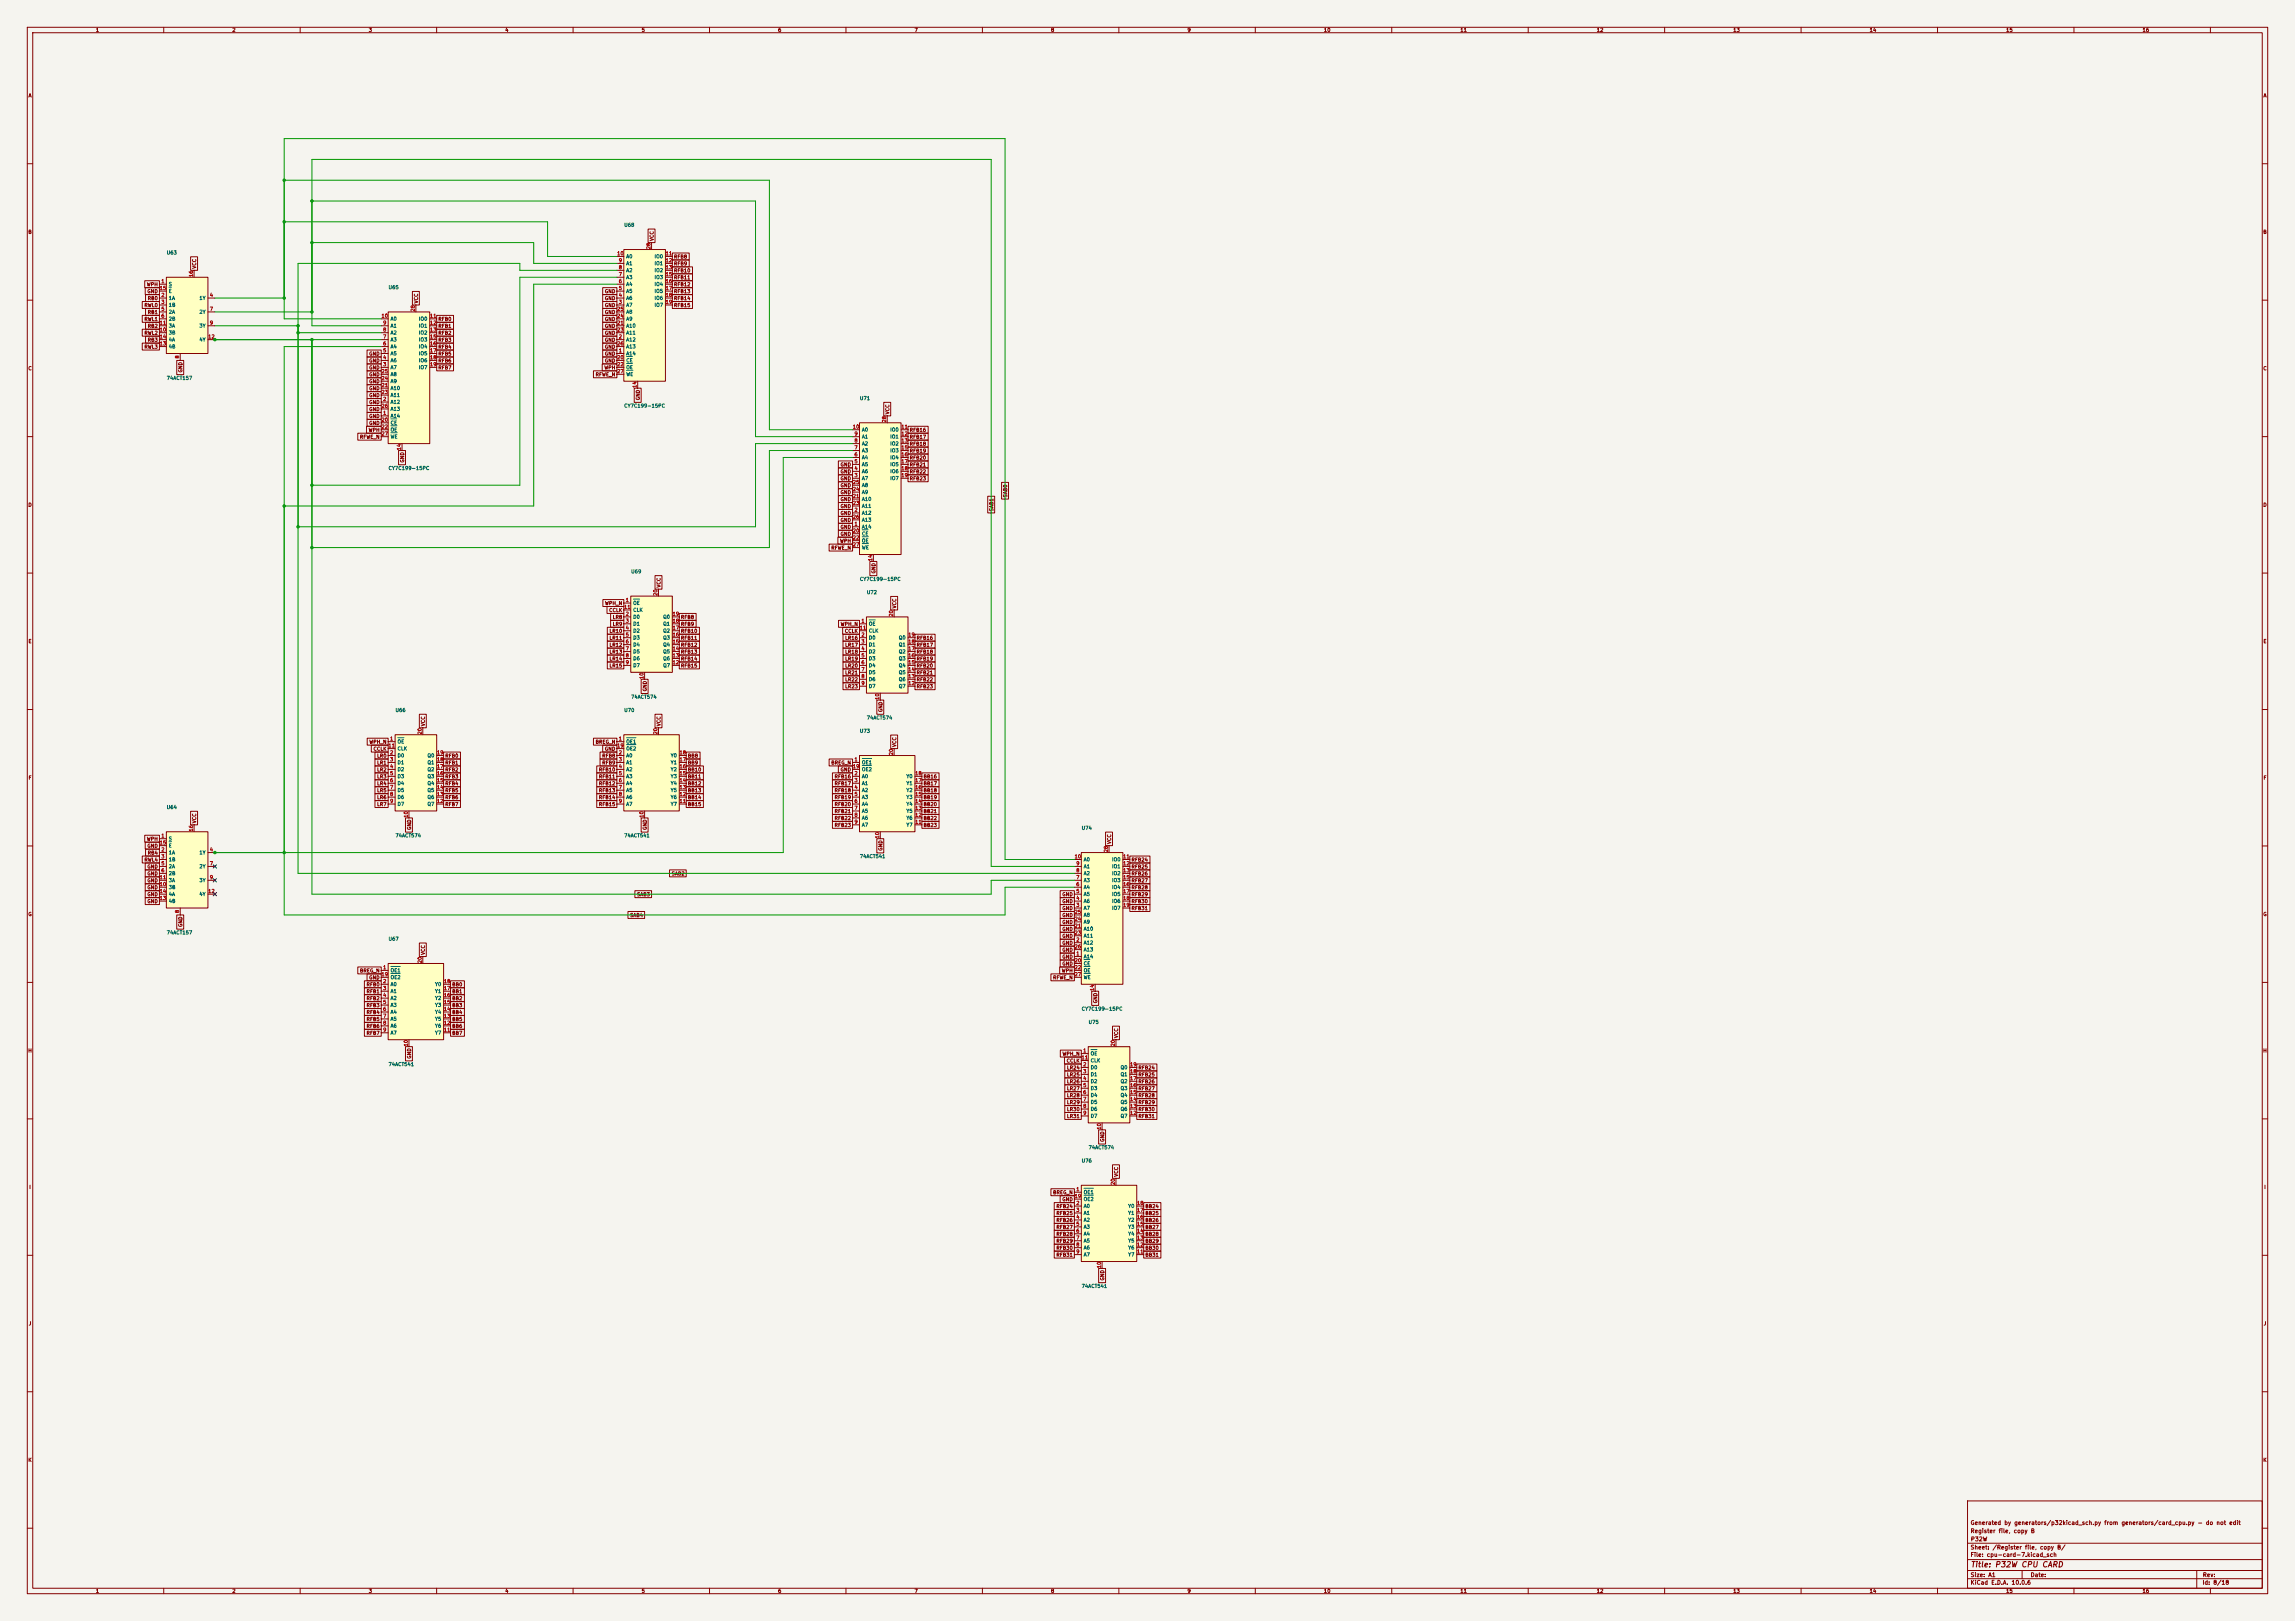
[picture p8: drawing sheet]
<svg xmlns="http://www.w3.org/2000/svg" width="841mm" height="594mm" viewBox="0 0 841 594" stroke-linecap="round" stroke-linejoin="round" font-family="sans-serif">
<defs><g id="words">
<text font-size="2" fill="#840000" x="722" y="574.8">Title: P32W CPU CARD</text>
<g font-size="1.5" fill="#840000">
<text x="721.9" y="562.1">Register file, copy B</text>
<text x="721.9" y="559.1">Generated by generators/p32kicad_sch.py from generators/card_cpu.py - do not edit</text>
<text x="721.9" y="568.1">Sheet: /Register file, copy B/</text>
<text x="722" y="565.1">P32W</text>
<text x="721.9" y="570.8">File: cpu-card-7.kicad_sch</text>
<text x="721.9" y="581">KiCad E.D.A. 10.0.6</text>
<text x="721.9" y="578.2">Size: A1</text>
<text x="743.9" y="578.2">Date:</text>
<text x="806.9" y="581">Id: 8/18</text>
<text x="807" y="578.2">Rev:</text>
</g>
<g font-size="1.3" fill="#840000">
<text x="35" y="12">1</text>
<text x="85" y="12">2</text>
<text x="135" y="12">3</text>
<text x="185" y="12">4</text>
<text x="235" y="12">5</text>
<text x="285" y="12">6</text>
<text x="335" y="12">7</text>
<text x="385" y="12">8</text>
<text x="435" y="12">9</text>
<text x="485" y="12">10</text>
<text x="535" y="12">11</text>
<text x="585" y="12">12</text>
<text x="635" y="12">13</text>
<text x="685" y="12">14</text>
<text x="735" y="12">15</text>
<text x="785" y="12">16</text>
<text x="10.3" y="36">A</text>
<text x="829.3" y="36">A</text>
<text x="10.2" y="86">B</text>
<text x="239.8" y="88.4" transform="rotate(-90 239.8 88.4)">VCC</text>
<text x="829.2" y="86">B</text>
<text x="246.8" y="95">RFB8</text>
<text x="72.2" y="98.6" transform="rotate(-90 72.2 98.6)">VCC</text>
<text x="246.8" y="97.6">RFB9</text>
<text x="246.8" y="100.1">RFB10</text>
<text x="53.7" y="105.2">WPH</text>
<text x="53.8" y="107.7">GND</text>
<text x="221.5" y="107.7">GND</text>
<text x="246.8" y="102.7">RFB11</text>
<text x="246.8" y="105.2">RFB12</text>
<text x="246.8" y="107.7">RFB13</text>
<text x="52.8" y="112.8">RWL0</text>
<text x="54" y="110.3">RB0</text>
<text x="153.5" y="111.3" transform="rotate(-90 153.5 111.3)">VCC</text>
<text x="221.5" y="110.3">GND</text>
<text x="221.5" y="112.8">GND</text>
<text x="246.8" y="110.3">RFB14</text>
<text x="246.8" y="112.8">RFB15</text>
<text x="52.8" y="117.9">RWL1</text>
<text x="54" y="115.4">RB1</text>
<text x="160.5" y="117.9">RFB0</text>
<text x="221.5" y="117.9">GND</text>
<text x="221.5" y="115.4">GND</text>
<text x="52.8" y="123">RWL2</text>
<text x="54" y="125.5">RB3</text>
<text x="54" y="120.4">RB2</text>
<text x="160.5" y="120.4">RFB1</text>
<text x="160.5" y="123">RFB2</text>
<text x="160.5" y="125.5">RFB3</text>
<text x="221.5" y="120.4">GND</text>
<text x="221.5" y="123">GND</text>
<text x="221.5" y="125.5">GND</text>
<text x="52.8" y="128.1">RWL3</text>
<text x="135.1" y="130.6">GND</text>
<text x="160.5" y="128.1">RFB4</text>
<text x="160.5" y="130.6">RFB5</text>
<text x="221.5" y="128.1">GND</text>
<text x="221.5" y="130.6">GND</text>
<text x="10.2" y="136">C</text>
<text x="67.1" y="136.7" transform="rotate(-90 67.1 136.7)">GND</text>
<text x="135.1" y="133.1">GND</text>
<text x="135.1" y="135.7">GND</text>
<text x="160.5" y="135.7">RFB7</text>
<text x="160.5" y="133.1">RFB6</text>
<text x="221.3" y="135.7">WPH</text>
<text x="221.5" y="133.1">GND</text>
<text x="829.2" y="136">C</text>
<text x="135.1" y="138.2">GND</text>
<text x="135.1" y="140.8">GND</text>
<text x="135.1" y="143.3">GND</text>
<text x="218.1" y="138.2">RFWE_N</text>
<text x="135.1" y="145.8">GND</text>
<text x="135.1" y="148.4">GND</text>
<text x="234.7" y="146.8" transform="rotate(-90 234.7 146.8)">GND</text>
<text x="135.1" y="153.5">GND</text>
<text x="135.1" y="156">GND</text>
<text x="135.1" y="150.9">GND</text>
<text x="326.2" y="151.9" transform="rotate(-90 326.2 151.9)">VCC</text>
<text x="131.7" y="161.1">RFWE_N</text>
<text x="134.9" y="158.5">WPH</text>
<text x="333.2" y="158.5">RFB16</text>
<text x="333.2" y="161.1">RFB17</text>
<text x="333.2" y="163.6">RFB18</text>
<text x="333.2" y="166.2">RFB19</text>
<text x="148.4" y="169.7" transform="rotate(-90 148.4 169.7)">GND</text>
<text x="307.8" y="171.2">GND</text>
<text x="307.8" y="173.8">GND</text>
<text x="333.2" y="168.7">RFB20</text>
<text x="333.2" y="171.2">RFB21</text>
<text x="333.2" y="173.8">RFB22</text>
<text x="307.8" y="176.3">GND</text>
<text x="307.8" y="178.9">GND</text>
<text x="333.2" y="176.3">RFB23</text>
<text x="10.2" y="186">D</text>
<text x="307.8" y="181.4">GND</text>
<text x="307.8" y="183.9">GND</text>
<text x="369.4" y="182.4" transform="rotate(-90 369.4 182.4)">SAB0</text>
<text x="829.2" y="186">D</text>
<text x="307.8" y="186.5">GND</text>
<text x="307.8" y="189">GND</text>
<text x="307.8" y="191.6">GND</text>
<text x="364.3" y="187.5" transform="rotate(-90 364.3 187.5)">SAB1</text>
<text x="307.8" y="194.1">GND</text>
<text x="307.8" y="196.6">GND</text>
<text x="304.5" y="201.7">RFWE_N</text>
<text x="307.7" y="199.2">WPH</text>
<text x="242.4" y="215.4" transform="rotate(-90 242.4 215.4)">VCC</text>
<text x="321.1" y="210.3" transform="rotate(-90 321.1 210.3)">GND</text>
<text x="221.5" y="222">WPH_N</text>
<text x="223.1" y="224.6">CCLK</text>
<text x="224.4" y="227.1">LR8</text>
<text x="249.4" y="227.1">RFB8</text>
<text x="328.7" y="223.1" transform="rotate(-90 328.7 223.1)">VCC</text>
<text x="223.2" y="232.2">LR10</text>
<text x="224.4" y="229.7">LR9</text>
<text x="249.4" y="229.7">RFB9</text>
<text x="249.4" y="232.2">RFB10</text>
<text x="307.9" y="229.7">WPH_N</text>
<text x="309.4" y="232.2">CCLK</text>
<text x="10.3" y="236">E</text>
<text x="223.2" y="234.7">LR11</text>
<text x="223.2" y="237.3">LR12</text>
<text x="223.2" y="239.8">LR13</text>
<text x="249.4" y="234.7">RFB11</text>
<text x="249.4" y="237.3">RFB12</text>
<text x="249.4" y="239.8">RFB13</text>
<text x="309.5" y="234.7">LR16</text>
<text x="309.5" y="237.3">LR17</text>
<text x="309.5" y="239.8">LR18</text>
<text x="335.7" y="234.7">RFB16</text>
<text x="335.7" y="237.3">RFB17</text>
<text x="335.7" y="239.8">RFB18</text>
<text x="829.3" y="236">E</text>
<text x="223.2" y="242.4">LR14</text>
<text x="223.2" y="244.9">LR15</text>
<text x="249.4" y="244.9">RFB15</text>
<text x="249.4" y="242.4">RFB14</text>
<text x="309.5" y="242.4">LR19</text>
<text x="309.5" y="244.9">LR20</text>
<text x="335.7" y="242.4">RFB19</text>
<text x="335.7" y="244.9">RFB20</text>
<text x="309.5" y="247.4">LR21</text>
<text x="309.5" y="250">LR22</text>
<text x="335.7" y="247.4">RFB21</text>
<text x="335.7" y="250">RFB22</text>
<text x="237.3" y="253.5" transform="rotate(-90 237.3 253.5)">GND</text>
<text x="309.5" y="252.5">LR23</text>
<text x="335.7" y="252.5">RFB23</text>
<text x="323.6" y="261.1" transform="rotate(-90 323.6 261.1)">GND</text>
<text x="156" y="266.2" transform="rotate(-90 156 266.2)">VCC</text>
<text x="242.4" y="266.2" transform="rotate(-90 242.4 266.2)">VCC</text>
<text x="135.2" y="272.8">WPH_N</text>
<text x="136.7" y="275.4">CCLK</text>
<text x="218.1" y="272.8">BREG_N</text>
<text x="221.5" y="275.4">GND</text>
<text x="328.7" y="273.9" transform="rotate(-90 328.7 273.9)">VCC</text>
<text x="138" y="280.5">LR1</text>
<text x="138" y="277.9">LR0</text>
<text x="163" y="277.9">RFB0</text>
<text x="163" y="280.5">RFB1</text>
<text x="220.5" y="277.9">RFB8</text>
<text x="220.5" y="280.5">RFB9</text>
<text x="251.9" y="277.9">BB8</text>
<text x="251.9" y="280.5">BB9</text>
<text x="304.5" y="280.5">BREG_N</text>
<text x="10.3" y="286">F</text>
<text x="138" y="283">LR2</text>
<text x="138" y="285.5">LR3</text>
<text x="163" y="283">RFB2</text>
<text x="163" y="285.5">RFB3</text>
<text x="219.3" y="283">RFB10</text>
<text x="219.3" y="285.5">RFB11</text>
<text x="251.9" y="283">BB10</text>
<text x="251.9" y="285.5">BB11</text>
<text x="305.7" y="285.5">RFB16</text>
<text x="307.8" y="283">GND</text>
<text x="338.3" y="285.5">BB16</text>
<text x="829.3" y="286">F</text>
<text x="138" y="288.1">LR4</text>
<text x="138" y="293.2">LR6</text>
<text x="138" y="290.6">LR5</text>
<text x="163" y="293.2">RFB6</text>
<text x="163" y="288.1">RFB4</text>
<text x="163" y="290.6">RFB5</text>
<text x="219.3" y="293.2">RFB14</text>
<text x="219.3" y="288.1">RFB12</text>
<text x="219.3" y="290.6">RFB13</text>
<text x="251.9" y="290.6">BB13</text>
<text x="251.9" y="293.2">BB14</text>
<text x="251.9" y="288.1">BB12</text>
<text x="305.7" y="288.1">RFB17</text>
<text x="305.7" y="290.6">RFB18</text>
<text x="305.7" y="293.2">RFB19</text>
<text x="338.3" y="288.1">BB17</text>
<text x="338.3" y="290.6">BB18</text>
<text x="338.3" y="293.2">BB19</text>
<text x="138" y="295.7">LR7</text>
<text x="163" y="295.7">RFB7</text>
<text x="219.3" y="295.7">RFB15</text>
<text x="251.9" y="295.7">BB15</text>
<text x="305.7" y="295.7">RFB20</text>
<text x="305.7" y="298.2">RFB21</text>
<text x="338.3" y="298.2">BB21</text>
<text x="338.3" y="295.7">BB20</text>
<text x="72.2" y="301.8" transform="rotate(-90 72.2 301.8)">VCC</text>
<text x="150.9" y="304.3" transform="rotate(-90 150.9 304.3)">GND</text>
<text x="237.3" y="304.3" transform="rotate(-90 237.3 304.3)">GND</text>
<text x="305.7" y="300.8">RFB22</text>
<text x="305.7" y="303.3">RFB23</text>
<text x="338.3" y="303.3">BB23</text>
<text x="338.3" y="300.8">BB22</text>
<text x="53.7" y="308.4">WPH</text>
<text x="53.8" y="310.9">GND</text>
<text x="323.6" y="311.9" transform="rotate(-90 323.6 311.9)">GND</text>
<text x="407.5" y="309.4" transform="rotate(-90 407.5 309.4)">VCC</text>
<text x="52.8" y="316">RWL4</text>
<text x="54" y="313.5">RB4</text>
<text x="414.5" y="316">RFB24</text>
<text x="53.8" y="318.6">GND</text>
<text x="53.8" y="321.1">GND</text>
<text x="53.8" y="323.6">GND</text>
<text x="246" y="321.1">SAB2</text>
<text x="414.5" y="323.6">RFB27</text>
<text x="414.5" y="321.1">RFB26</text>
<text x="414.5" y="318.6">RFB25</text>
<text x="53.8" y="328.7">GND</text>
<text x="53.8" y="326.2">GND</text>
<text x="233.3" y="328.7">SAB3</text>
<text x="389.1" y="328.7">GND</text>
<text x="414.5" y="326.2">RFB28</text>
<text x="414.5" y="328.7">RFB29</text>
<text x="10.2" y="336">G</text>
<text x="53.8" y="331.3">GND</text>
<text x="389.1" y="331.3">GND</text>
<text x="389.1" y="333.8">GND</text>
<text x="414.5" y="333.8">RFB31</text>
<text x="414.5" y="331.3">RFB30</text>
<text x="829.2" y="336">G</text>
<text x="67.1" y="339.9" transform="rotate(-90 67.1 339.9)">GND</text>
<text x="230.7" y="336.3">SAB4</text>
<text x="389.1" y="336.3">GND</text>
<text x="389.1" y="341.4">GND</text>
<text x="389.1" y="338.9">GND</text>
<text x="389.1" y="346.5">GND</text>
<text x="389.1" y="344">GND</text>
<text x="156" y="350.1" transform="rotate(-90 156 350.1)">VCC</text>
<text x="389.1" y="351.6">GND</text>
<text x="389.1" y="349">GND</text>
<text x="131.7" y="356.7">BREG_N</text>
<text x="135.1" y="359.2">GND</text>
<text x="385.7" y="359.2">RFWE_N</text>
<text x="388.9" y="356.7">WPH</text>
<text x="389.1" y="354.1">GND</text>
<text x="134.2" y="361.7">RFB0</text>
<text x="134.2" y="364.3">RFB1</text>
<text x="165.5" y="361.7">BB0</text>
<text x="165.5" y="364.3">BB1</text>
<text x="134.2" y="371.9">RFB4</text>
<text x="134.2" y="366.8">RFB2</text>
<text x="134.2" y="369.4">RFB3</text>
<text x="165.5" y="366.8">BB2</text>
<text x="165.5" y="369.4">BB3</text>
<text x="165.5" y="371.9">BB4</text>
<text x="402.4" y="367.8" transform="rotate(-90 402.4 367.8)">GND</text>
<text x="134.2" y="374.4">RFB5</text>
<text x="134.2" y="377">RFB6</text>
<text x="165.5" y="374.4">BB5</text>
<text x="165.5" y="377">BB6</text>
<text x="134.2" y="379.5">RFB7</text>
<text x="165.5" y="379.5">BB7</text>
<text x="410" y="380.5" transform="rotate(-90 410 380.5)">VCC</text>
<text x="10.2" y="386">H</text>
<text x="150.9" y="388.1" transform="rotate(-90 150.9 388.1)">GND</text>
<text x="389.2" y="387.1">WPH_N</text>
<text x="390.7" y="389.7">CCLK</text>
<text x="829.2" y="386">H</text>
<text x="390.8" y="394.8">LR25</text>
<text x="390.8" y="392.2">LR24</text>
<text x="417" y="392.2">RFB24</text>
<text x="417" y="394.8">RFB25</text>
<text x="390.8" y="397.3">LR26</text>
<text x="390.8" y="399.8">LR27</text>
<text x="417" y="399.8">RFB27</text>
<text x="417" y="397.3">RFB26</text>
<text x="390.8" y="407.5">LR30</text>
<text x="390.8" y="404.9">LR29</text>
<text x="390.8" y="402.4">LR28</text>
<text x="417" y="404.9">RFB29</text>
<text x="417" y="402.4">RFB28</text>
<text x="417" y="407.5">RFB30</text>
<text x="390.8" y="410">LR31</text>
<text x="417" y="410">RFB31</text>
<text x="404.9" y="418.6" transform="rotate(-90 404.9 418.6)">GND</text>
<text x="410" y="431.3" transform="rotate(-90 410 431.3)">VCC</text>
<text x="10.6" y="436">I</text>
<text x="385.7" y="437.9">BREG_N</text>
<text x="829.6" y="436">I</text>
<text x="386.9" y="443">RFB24</text>
<text x="389.1" y="440.5">GND</text>
<text x="419.5" y="443">BB24</text>
<text x="386.9" y="448.1">RFB26</text>
<text x="386.9" y="445.6">RFB25</text>
<text x="419.5" y="448.1">BB26</text>
<text x="419.5" y="445.6">BB25</text>
<text x="386.9" y="450.6">RFB27</text>
<text x="386.9" y="455.7">RFB29</text>
<text x="386.9" y="453.2">RFB28</text>
<text x="419.5" y="453.2">BB28</text>
<text x="419.5" y="450.6">BB27</text>
<text x="419.5" y="455.7">BB29</text>
<text x="386.9" y="460.8">RFB31</text>
<text x="386.9" y="458.3">RFB30</text>
<text x="419.5" y="460.8">BB31</text>
<text x="419.5" y="458.3">BB30</text>
<text x="404.9" y="469.4" transform="rotate(-90 404.9 469.4)">GND</text>
<text x="10.4" y="486">J</text>
<text x="829.4" y="486">J</text>
<text x="10.2" y="536">K</text>
<text x="829.2" y="536">K</text>
<text x="35" y="584">1</text>
<text x="85" y="584">2</text>
<text x="135" y="584">3</text>
<text x="185" y="584">4</text>
<text x="235" y="584">5</text>
<text x="285" y="584">6</text>
<text x="335" y="584">7</text>
<text x="385" y="584">8</text>
<text x="435" y="584">9</text>
<text x="485" y="584">10</text>
<text x="535" y="584">11</text>
<text x="585" y="584">12</text>
<text x="635" y="584">13</text>
<text x="685" y="584">14</text>
<text x="735" y="584">15</text>
<text x="785" y="584">16</text>
</g>
<g font-size="1.3" fill="#006464">
<text x="228.6" y="83.4">U68</text>
<text x="60.9" y="93.6">U63</text>
<text x="229.3" y="94.9">A0</text>
<text x="239.7" y="94.9">IO0</text>
<text x="229.3" y="100">A2</text>
<text x="229.3" y="97.5">A1</text>
<text x="239.7" y="97.5">IO1</text>
<text x="239.7" y="100">IO2</text>
<text x="61.7" y="105.1">S</text>
<text x="61.7" y="107.6">E</text>
<text x="142.2" y="106.3">U65</text>
<text x="229.3" y="107.6">A5</text>
<text x="229.3" y="105.1">A4</text>
<text x="229.3" y="102.6">A3</text>
<text x="239.7" y="102.6">IO3</text>
<text x="239.7" y="105.1">IO4</text>
<text x="239.7" y="107.6">IO5</text>
<text x="61.7" y="110.2">1A</text>
<text x="61.7" y="112.7">1B</text>
<text x="72.9" y="110.2">1Y</text>
<text x="229.3" y="112.7">A7</text>
<text x="229.3" y="110.2">A6</text>
<text x="239.7" y="110.2">IO6</text>
<text x="239.7" y="112.7">IO7</text>
<text x="61.7" y="115.3">2A</text>
<text x="61.7" y="117.8">2B</text>
<text x="72.9" y="115.3">2Y</text>
<text x="143" y="117.8">A0</text>
<text x="153.3" y="117.8">IO0</text>
<text x="229.3" y="117.8">A9</text>
<text x="229.3" y="115.3">A8</text>
<text x="61.7" y="122.9">3B</text>
<text x="61.7" y="120.3">3A</text>
<text x="61.7" y="125.4">4A</text>
<text x="72.9" y="120.3">3Y</text>
<text x="72.9" y="125.4">4Y</text>
<text x="143" y="125.4">A3</text>
<text x="143" y="122.9">A2</text>
<text x="143" y="120.3">A1</text>
<text x="153.3" y="120.3">IO1</text>
<text x="153.3" y="122.9">IO2</text>
<text x="153.3" y="125.4">IO3</text>
<text x="229.3" y="125.4">A12</text>
<text x="229.3" y="120.3">A10</text>
<text x="229.3" y="122.9">A11</text>
<text x="61.7" y="128">4B</text>
<text x="143" y="130.5">A5</text>
<text x="143" y="128">A4</text>
<text x="153.3" y="128">IO4</text>
<text x="153.3" y="130.5">IO5</text>
<text x="229.3" y="130.5">A14</text>
<text x="229.3" y="128">A13</text>
<text x="143" y="135.6">A7</text>
<text x="143" y="133">A6</text>
<text x="153.3" y="133">IO6</text>
<text x="153.3" y="135.6">IO7</text>
<text x="229.3" y="133">CE</text>
<text x="229.3" y="135.6">OE</text>
<text x="60.9" y="139.5">74ACT157</text>
<text x="143" y="143.2">A10</text>
<text x="143" y="140.7">A9</text>
<text x="143" y="138.1">A8</text>
<text x="229.3" y="138.1">WE</text>
<text x="143" y="148.3">A12</text>
<text x="143" y="145.7">A11</text>
<text x="228.6" y="149.7">CY7C199-15PC</text>
<text x="314.9" y="146.9">U71</text>
<text x="143" y="153.4">A14</text>
<text x="143" y="155.9">CE</text>
<text x="143" y="150.8">A13</text>
<text x="143" y="158.4">OE</text>
<text x="143" y="161">WE</text>
<text x="315.7" y="161">A1</text>
<text x="315.7" y="158.4">A0</text>
<text x="326.1" y="158.4">IO0</text>
<text x="326.1" y="161">IO1</text>
<text x="315.7" y="166.1">A3</text>
<text x="315.7" y="163.5">A2</text>
<text x="326.1" y="163.5">IO2</text>
<text x="326.1" y="166.1">IO3</text>
<text x="142.2" y="172.5">CY7C199-15PC</text>
<text x="315.7" y="173.7">A6</text>
<text x="315.7" y="171.1">A5</text>
<text x="315.7" y="168.6">A4</text>
<text x="326.1" y="168.6">IO4</text>
<text x="326.1" y="171.1">IO5</text>
<text x="326.1" y="173.7">IO6</text>
<text x="315.7" y="176.2">A7</text>
<text x="315.7" y="178.8">A8</text>
<text x="326.1" y="176.2">IO7</text>
<text x="315.7" y="183.8">A10</text>
<text x="315.7" y="181.3">A9</text>
<text x="315.7" y="188.9">A12</text>
<text x="315.7" y="186.4">A11</text>
<text x="315.7" y="191.5">A13</text>
<text x="315.7" y="194">A14</text>
<text x="315.7" y="196.5">CE</text>
<text x="315.7" y="199.1">OE</text>
<text x="315.7" y="201.6">WE</text>
<text x="231.1" y="210.4">U69</text>
<text x="314.9" y="213.2">CY7C199-15PC</text>
<text x="231.9" y="221.9">OE</text>
<text x="317.5" y="218">U72</text>
<text x="231.9" y="227">D0</text>
<text x="231.9" y="224.5">CLK</text>
<text x="242.9" y="227">Q0</text>
<text x="231.9" y="229.6">D1</text>
<text x="231.9" y="232.1">D2</text>
<text x="242.9" y="232.1">Q2</text>
<text x="242.9" y="229.6">Q1</text>
<text x="318.2" y="229.6">OE</text>
<text x="318.2" y="232.1">CLK</text>
<text x="231.9" y="234.6">D3</text>
<text x="231.9" y="237.2">D4</text>
<text x="231.9" y="239.7">D5</text>
<text x="242.9" y="239.7">Q5</text>
<text x="242.9" y="237.2">Q4</text>
<text x="242.9" y="234.6">Q3</text>
<text x="318.2" y="234.6">D0</text>
<text x="318.2" y="237.2">D1</text>
<text x="318.2" y="239.7">D2</text>
<text x="329.2" y="239.7">Q2</text>
<text x="329.2" y="237.2">Q1</text>
<text x="329.2" y="234.6">Q0</text>
<text x="231.9" y="242.3">D6</text>
<text x="231.9" y="244.8">D7</text>
<text x="242.9" y="244.8">Q7</text>
<text x="242.9" y="242.3">Q6</text>
<text x="318.2" y="242.3">D3</text>
<text x="318.2" y="244.8">D4</text>
<text x="329.2" y="244.8">Q4</text>
<text x="329.2" y="242.3">Q3</text>
<text x="318.2" y="247.3">D5</text>
<text x="318.2" y="249.9">D6</text>
<text x="329.2" y="249.9">Q6</text>
<text x="329.2" y="247.3">Q5</text>
<text x="231.1" y="256.3">74ACT574</text>
<text x="318.2" y="252.4">D7</text>
<text x="329.2" y="252.4">Q7</text>
<text x="144.8" y="261.2">U66</text>
<text x="228.6" y="261.2">U70</text>
<text x="317.5" y="264">74ACT574</text>
<text x="314.9" y="268.8">U73</text>
<text x="145.5" y="272.7">OE</text>
<text x="145.5" y="275.3">CLK</text>
<text x="229.3" y="272.7">OE1</text>
<text x="229.3" y="275.3">OE2</text>
<text x="145.5" y="277.8">D0</text>
<text x="145.5" y="280.4">D1</text>
<text x="156.5" y="280.4">Q1</text>
<text x="156.5" y="277.8">Q0</text>
<text x="229.3" y="277.8">A0</text>
<text x="229.3" y="280.4">A1</text>
<text x="245.6" y="280.4">Y1</text>
<text x="245.6" y="277.8">Y0</text>
<text x="315.7" y="280.4">OE1</text>
<text x="145.5" y="282.9">D2</text>
<text x="145.5" y="285.4">D3</text>
<text x="145.5" y="288">D4</text>
<text x="156.5" y="288">Q4</text>
<text x="156.5" y="285.4">Q3</text>
<text x="156.5" y="282.9">Q2</text>
<text x="229.3" y="282.9">A2</text>
<text x="229.3" y="285.4">A3</text>
<text x="229.3" y="288">A4</text>
<text x="245.6" y="288">Y4</text>
<text x="245.6" y="285.4">Y3</text>
<text x="245.6" y="282.9">Y2</text>
<text x="315.7" y="285.4">A0</text>
<text x="315.7" y="288">A1</text>
<text x="315.7" y="282.9">OE2</text>
<text x="332" y="288">Y1</text>
<text x="332" y="285.4">Y0</text>
<text x="145.5" y="290.5">D5</text>
<text x="145.5" y="293.1">D6</text>
<text x="156.5" y="293.1">Q6</text>
<text x="156.5" y="290.5">Q5</text>
<text x="229.3" y="290.5">A5</text>
<text x="229.3" y="293.1">A6</text>
<text x="245.6" y="293.1">Y6</text>
<text x="245.6" y="290.5">Y5</text>
<text x="315.7" y="290.5">A2</text>
<text x="315.7" y="293.1">A3</text>
<text x="332" y="293.1">Y3</text>
<text x="332" y="290.5">Y2</text>
<text x="60.9" y="296.8">U64</text>
<text x="145.5" y="295.6">D7</text>
<text x="156.5" y="295.6">Q7</text>
<text x="229.3" y="295.6">A7</text>
<text x="245.6" y="295.6">Y7</text>
<text x="315.7" y="295.6">A4</text>
<text x="315.7" y="298.1">A5</text>
<text x="332" y="298.1">Y5</text>
<text x="332" y="295.6">Y4</text>
<text x="315.7" y="300.7">A6</text>
<text x="315.7" y="303.2">A7</text>
<text x="332" y="303.2">Y7</text>
<text x="332" y="300.7">Y6</text>
<text x="396.2" y="304.4">U74</text>
<text x="61.7" y="308.3">S</text>
<text x="61.7" y="310.8">E</text>
<text x="144.8" y="307.1">74ACT574</text>
<text x="228.6" y="307.1">74ACT541</text>
<text x="61.7" y="313.4">1A</text>
<text x="61.7" y="315.9">1B</text>
<text x="72.9" y="313.4">1Y</text>
<text x="314.9" y="314.8">74ACT541</text>
<text x="397" y="315.9">A0</text>
<text x="407.3" y="315.9">IO0</text>
<text x="61.7" y="318.5">2A</text>
<text x="61.7" y="321">2B</text>
<text x="61.7" y="323.5">3A</text>
<text x="72.9" y="318.5">2Y</text>
<text x="72.9" y="323.5">3Y</text>
<text x="397" y="323.5">A3</text>
<text x="397" y="321">A2</text>
<text x="397" y="318.5">A1</text>
<text x="407.3" y="318.5">IO1</text>
<text x="407.3" y="321">IO2</text>
<text x="407.3" y="323.5">IO3</text>
<text x="61.7" y="326.1">3B</text>
<text x="61.7" y="328.6">4A</text>
<text x="72.9" y="328.6">4Y</text>
<text x="397" y="328.6">A5</text>
<text x="397" y="326.1">A4</text>
<text x="407.3" y="326.1">IO4</text>
<text x="407.3" y="328.6">IO5</text>
<text x="61.7" y="331.2">4B</text>
<text x="397" y="333.7">A7</text>
<text x="397" y="331.2">A6</text>
<text x="407.3" y="331.2">IO6</text>
<text x="407.3" y="333.7">IO7</text>
<text x="397" y="341.3">A10</text>
<text x="397" y="338.8">A9</text>
<text x="397" y="336.2">A8</text>
<text x="60.9" y="342.7">74ACT157</text>
<text x="142.2" y="345">U67</text>
<text x="397" y="346.4">A12</text>
<text x="397" y="343.9">A11</text>
<text x="397" y="351.5">A14</text>
<text x="397" y="348.9">A13</text>
<text x="143" y="356.6">OE1</text>
<text x="143" y="359.1">OE2</text>
<text x="397" y="354">CE</text>
<text x="397" y="356.6">OE</text>
<text x="397" y="359.1">WE</text>
<text x="143" y="361.6">A0</text>
<text x="143" y="364.2">A1</text>
<text x="159.3" y="364.2">Y1</text>
<text x="159.3" y="361.6">Y0</text>
<text x="143" y="366.7">A2</text>
<text x="143" y="369.3">A3</text>
<text x="143" y="371.8">A4</text>
<text x="159.3" y="371.8">Y4</text>
<text x="159.3" y="369.3">Y3</text>
<text x="159.3" y="366.7">Y2</text>
<text x="396.2" y="370.6">CY7C199-15PC</text>
<text x="143" y="374.3">A5</text>
<text x="143" y="376.9">A6</text>
<text x="159.3" y="376.9">Y6</text>
<text x="159.3" y="374.3">Y5</text>
<text x="398.8" y="375.5">U75</text>
<text x="143" y="379.4">A7</text>
<text x="159.3" y="379.4">Y7</text>
<text x="399.5" y="387">OE</text>
<text x="399.5" y="389.6">CLK</text>
<text x="142.2" y="391">74ACT541</text>
<text x="399.5" y="392.1">D0</text>
<text x="399.5" y="394.7">D1</text>
<text x="410.5" y="394.7">Q1</text>
<text x="410.5" y="392.1">Q0</text>
<text x="399.5" y="397.2">D2</text>
<text x="399.5" y="399.7">D3</text>
<text x="410.5" y="399.7">Q3</text>
<text x="410.5" y="397.2">Q2</text>
<text x="399.5" y="402.3">D4</text>
<text x="399.5" y="404.8">D5</text>
<text x="399.5" y="407.4">D6</text>
<text x="410.5" y="407.4">Q6</text>
<text x="410.5" y="404.8">Q5</text>
<text x="410.5" y="402.3">Q4</text>
<text x="399.5" y="409.9">D7</text>
<text x="410.5" y="409.9">Q7</text>
<text x="398.8" y="421.4">74ACT574</text>
<text x="396.2" y="426.3">U76</text>
<text x="397" y="437.8">OE1</text>
<text x="397" y="442.9">A0</text>
<text x="397" y="440.4">OE2</text>
<text x="413.3" y="442.9">Y0</text>
<text x="397" y="445.5">A1</text>
<text x="397" y="448">A2</text>
<text x="413.3" y="448">Y2</text>
<text x="413.3" y="445.5">Y1</text>
<text x="397" y="450.5">A3</text>
<text x="397" y="453.1">A4</text>
<text x="397" y="455.6">A5</text>
<text x="413.3" y="455.6">Y5</text>
<text x="413.3" y="453.1">Y4</text>
<text x="413.3" y="450.5">Y3</text>
<text x="397" y="458.2">A6</text>
<text x="397" y="460.7">A7</text>
<text x="413.3" y="460.7">Y7</text>
<text x="413.3" y="458.2">Y6</text>
<text x="396.2" y="472.2">74ACT541</text>
</g>
<g font-size="1.3" fill="#a90000">
<text x="226" y="93.8">10</text>
<text x="238.6" y="91.5" transform="rotate(-90 238.6 91.5)">28</text>
<text x="243.8" y="93.8">11</text>
<text x="71" y="101.7" transform="rotate(-90 71 101.7)">16</text>
<text x="226.6" y="101.5">7</text>
<text x="226.6" y="98.9">8</text>
<text x="226.6" y="96.4">9</text>
<text x="243.8" y="96.4">12</text>
<text x="243.8" y="98.9">13</text>
<text x="243.8" y="101.5">15</text>
<text x="58.4" y="106.5">15</text>
<text x="59" y="104">1</text>
<text x="226.6" y="106.5">5</text>
<text x="226.6" y="104">6</text>
<text x="243.8" y="104">16</text>
<text x="243.8" y="106.5">17</text>
<text x="59" y="109.1">2</text>
<text x="59" y="111.6">3</text>
<text x="76.7" y="109.1">4</text>
<text x="226.6" y="111.6">3</text>
<text x="226.6" y="109.1">4</text>
<text x="243.8" y="109.1">18</text>
<text x="243.8" y="111.6">19</text>
<text x="58.4" y="119.2">11</text>
<text x="59" y="114.2">5</text>
<text x="59" y="116.7">6</text>
<text x="76.7" y="114.2">7</text>
<text x="76.7" y="119.2">9</text>
<text x="139.6" y="116.7">10</text>
<text x="140.2" y="119.2">9</text>
<text x="152.3" y="114.4" transform="rotate(-90 152.3 114.4)">28</text>
<text x="157.4" y="116.7">11</text>
<text x="157.4" y="119.2">12</text>
<text x="226" y="119.2">21</text>
<text x="226" y="116.7">24</text>
<text x="226" y="114.2">25</text>
<text x="58.4" y="121.8">10</text>
<text x="58.4" y="124.3">14</text>
<text x="76.1" y="124.3">12</text>
<text x="140.2" y="124.3">7</text>
<text x="140.2" y="121.8">8</text>
<text x="157.4" y="121.8">13</text>
<text x="157.4" y="124.3">15</text>
<text x="226" y="121.8">23</text>
<text x="226.6" y="124.3">2</text>
<text x="58.4" y="126.9">13</text>
<text x="65.9" y="131.5" transform="rotate(-90 65.9 131.5)">8</text>
<text x="140.2" y="131.9">4</text>
<text x="140.2" y="129.4">5</text>
<text x="140.2" y="126.9">6</text>
<text x="157.4" y="126.9">16</text>
<text x="157.4" y="129.4">17</text>
<text x="157.4" y="131.9">18</text>
<text x="226" y="131.9">20</text>
<text x="226" y="126.9">26</text>
<text x="226.6" y="129.4">1</text>
<text x="139.6" y="137">25</text>
<text x="140.2" y="134.5">3</text>
<text x="157.4" y="134.5">19</text>
<text x="226" y="134.5">22</text>
<text x="226" y="137">27</text>
<text x="139.6" y="142.1">21</text>
<text x="139.6" y="139.6">24</text>
<text x="233.5" y="142.3" transform="rotate(-90 233.5 142.3)">14</text>
<text x="139.6" y="144.6">23</text>
<text x="139.6" y="149.7">26</text>
<text x="140.2" y="147.2">2</text>
<text x="139.6" y="154.8">20</text>
<text x="140.2" y="152.3">1</text>
<text x="325" y="155" transform="rotate(-90 325 155)">28</text>
<text x="139.6" y="157.3">22</text>
<text x="139.6" y="159.9">27</text>
<text x="312.4" y="157.3">10</text>
<text x="313" y="159.9">9</text>
<text x="330.1" y="157.3">11</text>
<text x="330.1" y="159.9">12</text>
<text x="147.2" y="165.2" transform="rotate(-90 147.2 165.2)">14</text>
<text x="313" y="167.5">6</text>
<text x="313" y="165">7</text>
<text x="313" y="162.4">8</text>
<text x="330.1" y="162.4">13</text>
<text x="330.1" y="165">15</text>
<text x="330.1" y="167.5">16</text>
<text x="313" y="172.6">4</text>
<text x="313" y="170">5</text>
<text x="330.1" y="170">17</text>
<text x="330.1" y="172.6">18</text>
<text x="312.4" y="177.7">25</text>
<text x="313" y="175.1">3</text>
<text x="330.1" y="175.1">19</text>
<text x="312.4" y="182.7">21</text>
<text x="312.4" y="185.3">23</text>
<text x="312.4" y="180.2">24</text>
<text x="312.4" y="190.4">26</text>
<text x="313" y="187.8">2</text>
<text x="312.4" y="195.4">20</text>
<text x="312.4" y="198">22</text>
<text x="313" y="192.9">1</text>
<text x="312.4" y="200.5">27</text>
<text x="319.9" y="205.8" transform="rotate(-90 319.9 205.8)">14</text>
<text x="229.1" y="220.8">1</text>
<text x="241.2" y="218.5" transform="rotate(-90 241.2 218.5)">20</text>
<text x="228.5" y="223.4">11</text>
<text x="229.1" y="225.9">2</text>
<text x="246.3" y="225.9">19</text>
<text x="327.5" y="226.1" transform="rotate(-90 327.5 226.1)">20</text>
<text x="229.1" y="228.5">3</text>
<text x="229.1" y="231">4</text>
<text x="229.1" y="233.5">5</text>
<text x="246.3" y="233.5">16</text>
<text x="246.3" y="231">17</text>
<text x="246.3" y="228.5">18</text>
<text x="314.9" y="231">11</text>
<text x="315.5" y="228.5">1</text>
<text x="315.5" y="233.5">2</text>
<text x="332.7" y="233.5">19</text>
<text x="229.1" y="236.1">6</text>
<text x="229.1" y="238.6">7</text>
<text x="246.3" y="238.6">14</text>
<text x="246.3" y="236.1">15</text>
<text x="315.5" y="236.1">3</text>
<text x="315.5" y="238.6">4</text>
<text x="332.7" y="238.6">17</text>
<text x="332.7" y="236.1">18</text>
<text x="229.1" y="241.2">8</text>
<text x="229.1" y="243.7">9</text>
<text x="246.3" y="243.7">12</text>
<text x="246.3" y="241.2">13</text>
<text x="315.5" y="241.2">5</text>
<text x="315.5" y="243.7">6</text>
<text x="332.7" y="243.7">15</text>
<text x="332.7" y="241.2">16</text>
<text x="236.1" y="249" transform="rotate(-90 236.1 249)">10</text>
<text x="315.5" y="246.2">7</text>
<text x="315.5" y="248.8">8</text>
<text x="315.5" y="251.3">9</text>
<text x="332.7" y="251.3">12</text>
<text x="332.7" y="248.8">13</text>
<text x="332.7" y="246.2">14</text>
<text x="322.4" y="256.6" transform="rotate(-90 322.4 256.6)">10</text>
<text x="154.8" y="269.3" transform="rotate(-90 154.8 269.3)">20</text>
<text x="241.2" y="269.3" transform="rotate(-90 241.2 269.3)">20</text>
<text x="142.2" y="274.2">11</text>
<text x="142.8" y="271.6">1</text>
<text x="226" y="274.2">19</text>
<text x="226.6" y="271.6">1</text>
<text x="142.8" y="276.7">2</text>
<text x="142.8" y="279.3">3</text>
<text x="142.8" y="281.8">4</text>
<text x="160" y="281.8">17</text>
<text x="160" y="279.3">18</text>
<text x="160" y="276.7">19</text>
<text x="226.6" y="276.7">2</text>
<text x="226.6" y="279.3">3</text>
<text x="226.6" y="281.8">4</text>
<text x="248.9" y="281.8">16</text>
<text x="248.9" y="279.3">17</text>
<text x="248.9" y="276.7">18</text>
<text x="312.4" y="281.8">19</text>
<text x="313" y="279.3">1</text>
<text x="327.5" y="276.9" transform="rotate(-90 327.5 276.9)">20</text>
<text x="142.8" y="284.3">5</text>
<text x="142.8" y="286.9">6</text>
<text x="160" y="286.9">15</text>
<text x="160" y="284.3">16</text>
<text x="226.6" y="284.3">5</text>
<text x="226.6" y="286.9">6</text>
<text x="248.9" y="286.9">14</text>
<text x="248.9" y="284.3">15</text>
<text x="313" y="284.3">2</text>
<text x="313" y="286.9">3</text>
<text x="335.2" y="286.9">17</text>
<text x="335.2" y="284.3">18</text>
<text x="142.8" y="289.4">7</text>
<text x="142.8" y="292">8</text>
<text x="160" y="292">13</text>
<text x="160" y="289.4">14</text>
<text x="226.6" y="289.4">7</text>
<text x="226.6" y="292">8</text>
<text x="248.9" y="292">12</text>
<text x="248.9" y="289.4">13</text>
<text x="313" y="289.4">4</text>
<text x="313" y="292">5</text>
<text x="335.2" y="292">15</text>
<text x="335.2" y="289.4">16</text>
<text x="142.8" y="294.5">9</text>
<text x="149.7" y="299.8" transform="rotate(-90 149.7 299.8)">10</text>
<text x="160" y="294.5">12</text>
<text x="226.6" y="294.5">9</text>
<text x="236.1" y="299.8" transform="rotate(-90 236.1 299.8)">10</text>
<text x="248.9" y="294.5">11</text>
<text x="313" y="294.5">6</text>
<text x="313" y="297">7</text>
<text x="313" y="299.6">8</text>
<text x="335.2" y="299.6">12</text>
<text x="335.2" y="297">13</text>
<text x="335.2" y="294.5">14</text>
<text x="71" y="304.9" transform="rotate(-90 71 304.9)">16</text>
<text x="313" y="302.1">9</text>
<text x="335.2" y="302.1">11</text>
<text x="58.4" y="309.7">15</text>
<text x="59" y="307.2">1</text>
<text x="322.4" y="307.4" transform="rotate(-90 322.4 307.4)">10</text>
<text x="59" y="312.3">2</text>
<text x="59" y="314.8">3</text>
<text x="59" y="317.4">5</text>
<text x="76.7" y="312.3">4</text>
<text x="76.7" y="317.4">7</text>
<text x="393.6" y="314.8">10</text>
<text x="394.2" y="317.4">9</text>
<text x="406.3" y="312.5" transform="rotate(-90 406.3 312.5)">28</text>
<text x="411.4" y="314.8">11</text>
<text x="411.4" y="317.4">12</text>
<text x="58.4" y="322.4">11</text>
<text x="59" y="319.9">6</text>
<text x="76.7" y="322.4">9</text>
<text x="394.2" y="322.4">7</text>
<text x="394.2" y="319.9">8</text>
<text x="411.4" y="319.9">13</text>
<text x="411.4" y="322.4">15</text>
<text x="58.4" y="325">10</text>
<text x="58.4" y="327.5">14</text>
<text x="76.1" y="327.5">12</text>
<text x="394.2" y="327.5">5</text>
<text x="394.2" y="325">6</text>
<text x="411.4" y="325">16</text>
<text x="411.4" y="327.5">17</text>
<text x="58.4" y="330.1">13</text>
<text x="65.9" y="334.7" transform="rotate(-90 65.9 334.7)">8</text>
<text x="393.6" y="335.1">25</text>
<text x="394.2" y="332.6">3</text>
<text x="394.2" y="330.1">4</text>
<text x="411.4" y="330.1">18</text>
<text x="411.4" y="332.6">19</text>
<text x="393.6" y="340.2">21</text>
<text x="393.6" y="337.7">24</text>
<text x="393.6" y="342.8">23</text>
<text x="393.6" y="347.8">26</text>
<text x="394.2" y="345.3">2</text>
<text x="154.8" y="353.1" transform="rotate(-90 154.8 353.1)">20</text>
<text x="393.6" y="352.9">20</text>
<text x="394.2" y="350.4">1</text>
<text x="139.6" y="358">19</text>
<text x="140.2" y="355.5">1</text>
<text x="393.6" y="355.5">22</text>
<text x="393.6" y="358">27</text>
<text x="140.2" y="360.5">2</text>
<text x="140.2" y="363.1">3</text>
<text x="140.2" y="365.6">4</text>
<text x="162.5" y="365.6">16</text>
<text x="162.5" y="363.1">17</text>
<text x="162.5" y="360.5">18</text>
<text x="401.2" y="363.3" transform="rotate(-90 401.2 363.3)">14</text>
<text x="140.2" y="368.2">5</text>
<text x="140.2" y="370.7">6</text>
<text x="162.5" y="370.7">14</text>
<text x="162.5" y="368.2">15</text>
<text x="140.2" y="373.2">7</text>
<text x="140.2" y="375.8">8</text>
<text x="162.5" y="375.8">12</text>
<text x="162.5" y="373.2">13</text>
<text x="140.2" y="378.3">9</text>
<text x="149.7" y="383.6" transform="rotate(-90 149.7 383.6)">10</text>
<text x="162.5" y="378.3">11</text>
<text x="408.8" y="383.6" transform="rotate(-90 408.8 383.6)">20</text>
<text x="396.2" y="388.5">11</text>
<text x="396.8" y="385.9">1</text>
<text x="396.8" y="391">2</text>
<text x="396.8" y="393.6">3</text>
<text x="414" y="393.6">18</text>
<text x="414" y="391">19</text>
<text x="396.8" y="396.1">4</text>
<text x="396.8" y="398.6">5</text>
<text x="396.8" y="401.2">6</text>
<text x="414" y="401.2">15</text>
<text x="414" y="398.6">16</text>
<text x="414" y="396.1">17</text>
<text x="396.8" y="403.7">7</text>
<text x="396.8" y="406.3">8</text>
<text x="414" y="406.3">13</text>
<text x="414" y="403.7">14</text>
<text x="396.8" y="408.8">9</text>
<text x="414" y="408.8">12</text>
<text x="403.7" y="414.1" transform="rotate(-90 403.7 414.1)">10</text>
<text x="394.2" y="436.7">1</text>
<text x="408.8" y="434.4" transform="rotate(-90 408.8 434.4)">20</text>
<text x="393.6" y="439.3">19</text>
<text x="394.2" y="441.8">2</text>
<text x="416.5" y="441.8">18</text>
<text x="394.2" y="444.4">3</text>
<text x="394.2" y="446.9">4</text>
<text x="394.2" y="449.4">5</text>
<text x="416.5" y="449.4">15</text>
<text x="416.5" y="446.9">16</text>
<text x="416.5" y="444.4">17</text>
<text x="394.2" y="452">6</text>
<text x="394.2" y="454.5">7</text>
<text x="416.5" y="454.5">13</text>
<text x="416.5" y="452">14</text>
<text x="394.2" y="457.1">8</text>
<text x="394.2" y="459.6">9</text>
<text x="416.5" y="459.6">11</text>
<text x="416.5" y="457.1">12</text>
<text x="403.7" y="464.9" transform="rotate(-90 403.7 464.9)">10</text>
</g>
</g></defs>
<path d="M0 0h841v594h-841z" fill="#f5f4ef" stroke="#f5f4ef" stroke-width=".37"/>
<g fill="none" stroke="#840000" stroke-width=".37">
<path d="M10 10h821v574h-821zM12 12h817v570h-817zM60 10v2M110 10v2M160 10v2M210 10v2M260 10v2M310 10v2M360 10v2M410 10v2M460 10v2M510 10v2"/>
<path d="M560 10v2M610 10v2M660 10v2M710 10v2M760 10v2M810 10v2M10 60h2M829 60h2M10 110h2M829 110h2M10 160h2M829 160h2"/>
<path d="M10 210h2M829 210h2M10 260h2M829 260h2M10 310h2M829 310h2M10 360h2M829 360h2M10 410h2M829 410h2M10 460h2M829 460h2"/>
<path d="M10 510h2M829 510h2M10 560h2M721 550h108v32h-108zM829 560h2M721 578.5h108M721 575.5h108M721 571.5h108M721 565.5h108M741 575.5v3M805 575.5v6.5M60 582v2"/>
<path d="M110 582v2M160 582v2M210 582v2M260 582v2M310 582v2M360 582v2M410 582v2M460 582v2M510 582v2M560 582v2M610 582v2M660 582v2"/>
<path d="M710 582v2M760 582v2M810 582v2"/>
</g>
<path d="M61 304.8h15.2v27.9h-15.2z" fill="#ffffc2"/>
<g fill="none" stroke="#840000" stroke-width=".37">
<path d="M58.4 307.3h2.6M58.4 312.4h2.6M58.4 315h2.6M58.4 317.5h2.6M58.4 309.9h2.6M61 304.8h15.2v27.9h-15.2zM71.1 302.3v2.5M76.2 312.4h2.5M76.2 317.5h2.5M58.4 320h2.6M58.4 322.6h2.6M58.4 325.1h2.6"/>
<path d="M58.4 327.7h2.6M58.4 330.2h2.6M66 332.7v2.6M76.2 322.6h2.5M76.2 327.7h2.5"/>
</g>
<path d="M61.9 308.4h.9" fill="none" stroke="#006464" stroke-width=".37"/>
<path d="M396.2 434.3h20.4v28h-20.4z" fill="#ffffc2"/>
<g fill="none" stroke="#840000" stroke-width=".37">
<path d="M393.7 436.9h2.5M393.7 439.4h2.5M396.2 434.3h20.4v28h-20.4zM408.9 431.8v2.5M393.7 442h2.5M393.7 444.5h2.5M393.7 447h2.5M393.7 449.6h2.5M393.7 452.1h2.5M393.7 454.7h2.5M393.7 457.2h2.5M393.7 459.7h2.5"/>
<path d="M416.6 442h2.5M416.6 444.5h2.5M416.6 447h2.5M416.6 449.6h2.5M416.6 452.1h2.5M416.6 454.7h2.5M416.6 457.2h2.5M416.6 459.7h2.5M403.9 462.3v2.5"/>
</g>
<path d="M397.2 435.4h3.5M397.2 438h3.5" fill="none" stroke="#006464" stroke-width=".37"/>
<path d="M398.8 383.5h15.2v28h-15.2z" fill="#ffffc2"/>
<g fill="none" stroke="#840000" stroke-width=".37">
<path d="M396.2 386.1h2.6M396.2 391.2h2.6M396.2 393.7h2.6M396.2 396.2h2.6M396.2 398.8h2.6M396.2 388.6h2.6M398.8 383.5h15.2v28h-15.2zM408.9 381v2.5M414 391.2h2.6M414 393.7h2.6M414 396.2h2.6M414 398.8h2.6"/>
<path d="M396.2 401.3h2.6M396.2 403.9h2.6M396.2 406.4h2.6M396.2 408.9h2.6M403.9 411.5v2.5M414 401.3h2.6M414 403.9h2.6M414 406.4h2.6M414 408.9h2.6"/>
</g>
<path d="M399.8 384.6h2.2" fill="none" stroke="#006464" stroke-width=".37"/>
<path d="M396.2 312.4h15.3v48.3h-15.3z" fill="#ffffc2"/>
<g fill="none" stroke="#840000" stroke-width=".37">
<path d="M393.7 317.5h2.5M393.7 315h2.5M396.2 312.4h15.3v48.3h-15.3zM406.4 309.9v2.5M411.5 317.5h2.5M411.5 315h2.5M393.7 332.7h2.5M393.7 330.2h2.5M393.7 327.7h2.5M393.7 325.1h2.5M393.7 322.6h2.5M393.7 320h2.5"/>
<path d="M393.7 337.8h2.5M393.7 335.3h2.5M411.5 332.7h2.5M411.5 330.2h2.5M411.5 327.7h2.5M411.5 325.1h2.5M411.5 322.6h2.5M411.5 320h2.5M393.7 350.5h2.5M393.7 345.4h2.5M393.7 353.1h2.5M393.7 340.4h2.5"/>
<path d="M393.7 355.6h2.5M393.7 342.9h2.5M393.7 348h2.5M393.7 358.1h2.5M401.3 360.7v2.5"/>
</g>
<path d="M397.2 351.6h2.2M397.2 354.1h2.3M397.2 356.7h2.4" fill="none" stroke="#006464" stroke-width=".37"/>
<path d="M315 276.9h20.3v27.9h-20.3z" fill="#ffffc2"/>
<g fill="none" stroke="#840000" stroke-width=".37">
<path d="M312.4 279.4h2.6M315 276.9h20.3v27.9h-20.3zM327.7 274.3v2.6M312.4 284.5h2.6M312.4 287h2.6M312.4 289.6h2.6M312.4 292.1h2.6M312.4 294.6h2.6M312.4 297.2h2.6M312.4 299.7h2.6M312.4 281.9h2.6M335.3 284.5h2.5"/>
<path d="M335.3 287h2.5M335.3 289.6h2.5M335.3 292.1h2.5M335.3 294.6h2.5M335.3 297.2h2.5M335.3 299.7h2.5M312.4 302.3h2.6M322.6 304.8v2.5M335.3 302.3h2.5"/>
</g>
<path d="M315.9 277.9h3.5M315.9 280.5h3.5" fill="none" stroke="#006464" stroke-width=".37"/>
<path d="M317.5 226.1h15.2v27.9h-15.2z" fill="#ffffc2"/>
<g fill="none" stroke="#840000" stroke-width=".37">
<path d="M315 228.6h2.5M315 233.7h2.5M315 236.2h2.5M315 238.8h2.5M315 231.1h2.5M317.5 226.1h15.2v27.9h-15.2zM327.7 223.5v2.6M332.7 233.7h2.6M332.7 236.2h2.6M332.7 238.8h2.6M315 241.3h2.5M315 243.8h2.5"/>
<path d="M315 246.4h2.5M315 248.9h2.5M315 251.5h2.5M322.6 254v2.5M332.7 241.3h2.6M332.7 243.8h2.6M332.7 246.4h2.6M332.7 248.9h2.6M332.7 251.5h2.6"/>
</g>
<path d="M318.5 227.1h2.2" fill="none" stroke="#006464" stroke-width=".37"/>
<path d="M228.6 269.2h20.3v28h-20.3z" fill="#ffffc2"/>
<g fill="none" stroke="#840000" stroke-width=".37">
<path d="M226.1 271.8h2.5M226.1 276.9h2.5M226.1 279.4h2.5M226.1 274.3h2.5M228.6 269.2h20.3v28h-20.3zM241.3 266.7v2.5M248.9 276.9h2.6M248.9 279.4h2.6M226.1 281.9h2.5M226.1 284.5h2.5M226.1 287h2.5M226.1 289.6h2.5"/>
<path d="M226.1 292.1h2.5M226.1 294.6h2.5M236.2 297.2v2.5M248.9 281.9h2.6M248.9 284.5h2.6M248.9 287h2.6M248.9 289.6h2.6M248.9 292.1h2.6M248.9 294.6h2.6"/>
</g>
<path d="M229.6 270.3h3.4M229.6 272.9h3.4" fill="none" stroke="#006464" stroke-width=".37"/>
<path d="M231.1 218.4h15.3v28h-15.3z" fill="#ffffc2"/>
<g fill="none" stroke="#840000" stroke-width=".37">
<path d="M231.1 218.4h15.3v28h-15.3zM241.3 215.9v2.5M228.6 221h2.5M228.6 226.1h2.5M228.6 228.6h2.5M228.6 231.1h2.5M228.6 233.7h2.5M228.6 236.2h2.5M228.6 238.8h2.5M228.6 223.5h2.5M246.4 226.1h2.5M246.4 228.6h2.5"/>
<path d="M246.4 231.1h2.5M246.4 233.7h2.5M246.4 236.2h2.5M246.4 238.8h2.5M228.6 241.3h2.5M228.6 243.8h2.5M236.2 246.4v2.5M246.4 241.3h2.5M246.4 243.8h2.5"/>
</g>
<path d="M232.1 219.5h2.3" fill="none" stroke="#006464" stroke-width=".37"/>
<path d="M61 101.6h15.2v27.9h-15.2z" fill="#ffffc2"/>
<g fill="none" stroke="#840000" stroke-width=".37">
<path d="M71.1 99.1v2.5M58.4 104.1h2.6M58.4 109.2h2.6M58.4 111.8h2.6M58.4 114.3h2.6M58.4 116.8h2.6M58.4 119.4h2.6M58.4 106.7h2.6M61 101.6h15.2v27.9h-15.2zM76.2 109.2h2.5M76.2 114.3h2.5M76.2 119.4h2.5"/>
<path d="M58.4 121.9h2.6M58.4 124.5h2.6M58.4 127h2.6M66 129.5v2.6M76.2 124.5h2.5"/>
</g>
<path d="M61.9 105.2h.9" fill="none" stroke="#006464" stroke-width=".37"/>
<path d="M315 154.9h15.2v48.3h-15.2z" fill="#ffffc2"/>
<g fill="none" stroke="#840000" stroke-width=".37">
<path d="M312.4 157.5h2.6M315 154.9h15.2v48.3h-15.2zM325.1 152.4v2.5M330.2 157.5h2.5M312.4 175.3h2.6M312.4 172.7h2.6M312.4 170.2h2.6M312.4 167.6h2.6M312.4 165.1h2.6M312.4 162.6h2.6M312.4 160h2.6M312.4 177.8h2.6"/>
<path d="M330.2 175.3h2.5M330.2 172.7h2.5M330.2 170.2h2.5M330.2 167.6h2.5M330.2 165.1h2.5M330.2 162.6h2.5M330.2 160h2.5M312.4 193h2.6M312.4 188h2.6M312.4 195.6h2.6M312.4 182.9h2.6M312.4 198.1h2.6"/>
<path d="M312.4 185.4h2.6M312.4 180.3h2.6M312.4 190.5h2.6M312.4 200.7h2.6M320 203.2v2.5"/>
</g>
<path d="M315.9 194.1h2.2M315.9 196.7h2.3M315.9 199.2h2.4" fill="none" stroke="#006464" stroke-width=".37"/>
<path d="M144.8 269.2h15.2v28h-15.2z" fill="#ffffc2"/>
<g fill="none" stroke="#840000" stroke-width=".37">
<path d="M142.2 271.8h2.6M142.2 276.9h2.6M142.2 279.4h2.6M142.2 274.3h2.6M144.8 269.2h15.2v28h-15.2zM154.9 266.7v2.5M160 276.9h2.6M160 279.4h2.6M142.2 281.9h2.6M142.2 284.5h2.6M142.2 287h2.6M142.2 289.6h2.6"/>
<path d="M142.2 292.1h2.6M142.2 294.6h2.6M149.9 297.2v2.5M160 281.9h2.6M160 284.5h2.6M160 287h2.6M160 289.6h2.6M160 292.1h2.6M160 294.6h2.6"/>
</g>
<path d="M145.8 270.3h2.2" fill="none" stroke="#006464" stroke-width=".37"/>
<path d="M142.2 114.3h15.3v48.3h-15.3z" fill="#ffffc2"/>
<g fill="none" stroke="#840000" stroke-width=".37">
<path d="M139.7 119.4h2.5M139.7 116.8h2.5M142.2 114.3h15.3v48.3h-15.3zM152.4 111.8v2.5M157.5 119.4h2.5M157.5 116.8h2.5M139.7 134.6h2.5M139.7 132.1h2.5M139.7 129.5h2.5M139.7 127h2.5M139.7 124.5h2.5M139.7 121.9h2.5"/>
<path d="M139.7 139.7h2.5M139.7 137.2h2.5M157.5 134.6h2.5M157.5 132.1h2.5M157.5 129.5h2.5M157.5 127h2.5M157.5 124.5h2.5M157.5 121.9h2.5M139.7 152.4h2.5M139.7 147.3h2.5M139.7 154.9h2.5M139.7 142.2h2.5"/>
<path d="M139.7 157.5h2.5M139.7 144.8h2.5M139.7 149.9h2.5M139.7 160h2.5M147.3 162.6v2.5"/>
</g>
<path d="M143.2 153.5h2.2M143.2 156h2.3M143.2 158.6h2.4" fill="none" stroke="#006464" stroke-width=".37"/>
<path d="M228.6 91.4h15.2v48.3h-15.2z" fill="#ffffc2"/>
<g fill="none" stroke="#840000" stroke-width=".37">
<path d="M226.1 99.1h2.5M226.1 96.5h2.5M226.1 94h2.5M228.6 91.4h15.2v48.3h-15.2zM238.8 88.9v2.5M243.8 99.1h2.6M243.8 96.5h2.6M243.8 94h2.6M226.1 111.8h2.5M226.1 109.2h2.5M226.1 106.7h2.5M226.1 104.1h2.5"/>
<path d="M226.1 101.6h2.5M226.1 119.4h2.5M226.1 116.8h2.5M226.1 114.3h2.5M243.8 111.8h2.6M243.8 109.2h2.6M243.8 106.7h2.6M243.8 104.1h2.6M243.8 101.6h2.6M226.1 129.5h2.5M226.1 124.5h2.5M226.1 132.1h2.5"/>
<path d="M226.1 134.6h2.5M226.1 121.9h2.5M226.1 127h2.5M226.1 137.2h2.5M233.7 139.7v2.5"/>
</g>
<path d="M229.6 130.6h2.2M229.6 133.2h2.2M229.6 135.7h2.3" fill="none" stroke="#006464" stroke-width=".37"/>
<path d="M142.2 353.1h20.4v27.9h-20.4z" fill="#ffffc2"/>
<g fill="none" stroke="#840000" stroke-width=".37">
<path d="M69.8 94.1h2.6v5h-2.6zM237.5 83.9h2.5v5h-2.5zM246.4 92.7h6.2v2.5h-6.2zM246.4 95.2h6.2v2.6h-6.2zM246.4 97.8h7.4v2.5h-7.4zM52.1 110.5h6.3v2.5h-6.3zM52.1 115.6h6.3v2.5h-6.3zM53 102.9h5.4v2.5h-5.4zM53.2 105.4h5.2v2.5h-5.2zM53.3 107.9h5.1v2.6h-5.1zM53.3 113h5.1v2.6h-5.1zM53.3 118.1h5.1v2.5h-5.1z"/>
<path d="M151.1 106.8h2.6v5h-2.6zM160 115.6h6.2v2.5h-6.2zM160 118.1h6.2v2.5h-6.2zM220.9 115.6h5.2v2.5h-5.2zM220.9 118.1h5.2v2.5h-5.2zM220.9 113h5.2v2.6h-5.2zM220.9 105.4h5.2v2.5h-5.2zM220.9 107.9h5.2v2.6h-5.2zM220.9 110.5h5.2v2.5h-5.2zM246.4 100.3h7.4v2.6h-7.4zM246.4 102.9h7.4v2.5h-7.4zM246.4 105.4h7.4v2.5h-7.4z"/>
<path d="M246.4 107.9h7.4v2.6h-7.4zM246.4 110.5h7.4v2.5h-7.4zM52.1 125.7h6.3v2.6h-6.3zM52.1 120.6h6.3v2.6h-6.3zM53.3 123.2h5.1v2.5h-5.1zM64.8 132.1h2.5v5.2h-2.5zM134.5 128.3h5.2v2.5h-5.2zM134.5 130.8h5.2v2.5h-5.2zM134.5 133.3h5.2v2.6h-5.2zM134.5 135.9h5.2v2.5h-5.2zM134.5 138.4h5.2v2.6h-5.2zM160 133.3h6.2v2.6h-6.2z"/>
<path d="M160 120.6h6.2v2.6h-6.2zM160 123.2h6.2v2.5h-6.2zM160 125.7h6.2v2.6h-6.2zM160 128.3h6.2v2.5h-6.2zM160 130.8h6.2v2.5h-6.2zM217.5 135.9h8.6v2.5h-8.6zM220.7 133.3h5.4v2.6h-5.4zM220.9 120.6h5.2v2.6h-5.2zM220.9 123.2h5.2v2.5h-5.2zM220.9 125.7h5.2v2.6h-5.2zM220.9 128.3h5.2v2.5h-5.2zM220.9 130.8h5.2v2.5h-5.2z"/>
<path d="M131.1 158.7h8.6v2.6h-8.6zM134.3 156.2h5.4v2.5h-5.4zM134.5 141h5.2v2.5h-5.2zM134.5 143.5h5.2v2.5h-5.2zM134.5 146h5.2v2.6h-5.2zM134.5 151.1h5.2v2.6h-5.2zM134.5 153.7h5.2v2.5h-5.2zM134.5 148.6h5.2v2.5h-5.2zM232.4 142.2h2.6v5.2h-2.6zM323.8 147.4h2.6v5h-2.6zM332.7 156.2h7.4v2.5h-7.4zM332.7 158.7h7.4v2.6h-7.4z"/>
<path d="M146 165.1h2.6v5.2h-2.6zM307.2 168.9h5.2v2.5h-5.2zM307.2 171.4h5.2v2.6h-5.2zM307.2 174h5.2v2.5h-5.2zM307.2 176.5h5.2v2.6h-5.2zM307.2 179.1h5.2v2.5h-5.2zM332.7 161.3h7.4v2.5h-7.4zM332.7 163.8h7.4v2.6h-7.4zM332.7 166.4h7.4v2.5h-7.4zM332.7 168.9h7.4v2.5h-7.4zM332.7 171.4h7.4v2.6h-7.4zM332.7 174h7.4v2.5h-7.4z"/>
<path d="M367 176.8h2.6v6.1h-2.6zM303.8 199.4h8.6v2.5h-8.6zM307 196.8h5.4v2.6h-5.4zM307.2 181.6h5.2v2.5h-5.2zM307.2 184.1h5.2v2.6h-5.2zM307.2 186.7h5.2v2.5h-5.2zM307.2 189.2h5.2v2.6h-5.2zM307.2 191.8h5.2v2.5h-5.2zM307.2 194.3h5.2v2.5h-5.2zM361.9 181.8h2.6v6.2h-2.6zM220.9 219.7h7.7v2.5h-7.7zM240 210.9h2.6v5h-2.6z"/>
<path d="M318.8 205.7h2.5v5.2h-2.5zM326.4 218.6h2.5v4.9h-2.5zM222.4 222.2h6.2v2.6h-6.2zM222.5 229.9h6.1v2.5h-6.1zM222.5 232.4h6.1v2.5h-6.1zM222.5 234.9h6.1v2.6h-6.1zM222.5 237.5h6.1v2.5h-6.1zM223.8 224.8h4.8v2.5h-4.8zM223.8 227.3h4.8v2.6h-4.8zM248.9 224.8h6.2v2.5h-6.2zM248.9 227.3h6.2v2.6h-6.2zM248.9 229.9h7.4v2.5h-7.4z"/>
<path d="M248.9 232.4h7.4v2.5h-7.4zM248.9 234.9h7.4v2.6h-7.4zM248.9 237.5h7.4v2.5h-7.4zM307.3 227.3h7.7v2.6h-7.7zM308.8 229.9h6.2v2.5h-6.2zM308.9 232.4h6.1v2.5h-6.1zM308.9 234.9h6.1v2.6h-6.1zM308.9 237.5h6.1v2.5h-6.1zM335.3 232.4h7.4v2.5h-7.4zM335.3 234.9h7.4v2.6h-7.4zM335.3 237.5h7.4v2.5h-7.4zM222.5 240h6.1v2.6h-6.1z"/>
<path d="M222.5 242.6h6.1v2.5h-6.1zM234.9 248.9h2.6v5.2h-2.6zM248.9 242.6h7.4v2.5h-7.4zM248.9 240h7.4v2.6h-7.4zM308.9 240h6.1v2.6h-6.1zM308.9 242.6h6.1v2.5h-6.1zM308.9 245.1h6.1v2.5h-6.1zM308.9 247.6h6.1v2.6h-6.1zM308.9 250.2h6.1v2.5h-6.1zM321.3 256.5h2.6v5.2h-2.6zM335.3 240h7.4v2.6h-7.4zM335.3 242.6h7.4v2.5h-7.4z"/>
<path d="M335.3 245.1h7.4v2.5h-7.4zM335.3 247.6h7.4v2.6h-7.4zM335.3 250.2h7.4v2.5h-7.4zM134.6 270.5h7.6v2.5h-7.6zM136.1 273h6.1v2.6h-6.1zM137.4 278.1h4.8v2.6h-4.8zM137.4 275.6h4.8v2.5h-4.8zM153.7 261.7h2.5v5h-2.5zM162.6 275.6h6.1v2.5h-6.1zM162.6 278.1h6.1v2.6h-6.1zM217.5 270.5h8.6v2.5h-8.6zM219.9 275.6h6.2v2.5h-6.2z"/>
<path d="M219.9 278.1h6.2v2.6h-6.2zM220.9 273h5.2v2.6h-5.2zM240 261.7h2.6v5h-2.6zM251.5 275.6h5v2.5h-5zM251.5 278.1h5v2.6h-5zM303.8 278.1h8.6v2.6h-8.6zM326.4 269.4h2.5v4.9h-2.5zM69.8 297.3h2.6v5h-2.6zM137.4 280.7h4.8v2.5h-4.8zM137.4 283.2h4.8v2.5h-4.8zM137.4 285.7h4.8v2.6h-4.8zM137.4 293.4h4.8v2.5h-4.8z"/>
<path d="M137.4 290.8h4.8v2.6h-4.8zM137.4 288.3h4.8v2.5h-4.8zM148.6 299.7h2.5v5.2h-2.5zM162.6 290.8h6.1v2.6h-6.1zM162.6 293.4h6.1v2.5h-6.1zM162.6 280.7h6.1v2.5h-6.1zM162.6 283.2h6.1v2.5h-6.1zM162.6 285.7h6.1v2.6h-6.1zM162.6 288.3h6.1v2.5h-6.1zM218.7 290.8h7.4v2.6h-7.4zM218.7 293.4h7.4v2.5h-7.4zM218.7 280.7h7.4v2.5h-7.4z"/>
<path d="M218.7 283.2h7.4v2.5h-7.4zM218.7 285.7h7.4v2.6h-7.4zM218.7 288.3h7.4v2.5h-7.4zM234.9 299.7h2.6v5.2h-2.6zM251.5 288.3h6.3v2.5h-6.3zM251.5 290.8h6.3v2.6h-6.3zM251.5 293.4h6.3v2.5h-6.3zM251.5 280.7h6.3v2.5h-6.3zM251.5 283.2h6.3v2.5h-6.3zM251.5 285.7h6.3v2.6h-6.3zM305 283.2h7.4v2.5h-7.4zM305 285.7h7.4v2.6h-7.4z"/>
<path d="M305 288.3h7.4v2.5h-7.4zM305 290.8h7.4v2.6h-7.4zM305 293.4h7.4v2.5h-7.4zM305 295.9h7.4v2.5h-7.4zM305 298.4h7.4v2.6h-7.4zM307.2 280.7h5.2v2.5h-5.2zM337.8 295.9h6.3v2.5h-6.3zM337.8 298.4h6.3v2.6h-6.3zM337.8 283.2h6.3v2.5h-6.3zM337.8 285.7h6.3v2.6h-6.3zM337.8 288.3h6.3v2.5h-6.3zM337.8 290.8h6.3v2.6h-6.3z"/>
<path d="M337.8 293.4h6.3v2.5h-6.3zM52.1 313.7h6.3v2.5h-6.3zM53 306.1h5.4v2.5h-5.4zM53.2 308.6h5.2v2.5h-5.2zM53.2 316.2h5.2v2.6h-5.2zM53.2 318.8h5.2v2.5h-5.2zM53.3 311.1h5.1v2.6h-5.1zM245.3 318.8h6.2v2.5h-6.2zM305 301h7.4v2.5h-7.4zM321.3 307.3h2.6v5.2h-2.6zM337.8 301h6.3v2.5h-6.3zM405.1 304.9h2.6v5h-2.6z"/>
<path d="M414 318.8h7.4v2.5h-7.4zM414 316.2h7.4v2.6h-7.4zM414 313.7h7.4v2.5h-7.4zM53.2 326.4h5.2v2.5h-5.2zM53.2 328.9h5.2v2.6h-5.2zM53.2 321.3h5.2v2.5h-5.2zM53.2 323.8h5.2v2.6h-5.2zM64.8 335.3h2.5v5.2h-2.5zM230.1 334h6.1v2.5h-6.1zM232.6 326.4h6.2v2.5h-6.2zM388.5 328.9h5.2v2.6h-5.2zM388.5 334h5.2v2.5h-5.2z"/>
<path d="M388.5 331.5h5.2v2.5h-5.2zM388.5 339.1h5.2v2.5h-5.2zM388.5 336.5h5.2v2.6h-5.2zM388.5 326.4h5.2v2.5h-5.2zM414 323.8h7.4v2.6h-7.4zM414 321.3h7.4v2.5h-7.4zM414 331.5h7.4v2.5h-7.4zM414 328.9h7.4v2.6h-7.4zM414 326.4h7.4v2.5h-7.4zM131.1 354.3h8.6v2.6h-8.6zM133.5 359.4h6.2v2.5h-6.2zM134.5 356.9h5.2v2.5h-5.2z"/>
<path d="M139.7 355.6h2.5M139.7 358.1h2.5M142.2 353.1h20.4v27.9h-20.4zM153.7 345.6h2.5v4.9h-2.5zM154.9 350.5v2.6M165.1 359.4h5.1v2.5h-5.1zM385.1 356.9h8.6v2.5h-8.6zM388.3 354.3h5.4v2.6h-5.4zM388.5 351.8h5.2v2.5h-5.2zM388.5 349.2h5.2v2.6h-5.2zM388.5 346.7h5.2v2.5h-5.2zM388.5 344.2h5.2v2.5h-5.2z"/>
<path d="M388.5 341.6h5.2v2.6h-5.2zM133.5 369.6h6.2v2.5h-6.2zM133.5 372.1h6.2v2.5h-6.2zM133.5 374.6h6.2v2.6h-6.2zM133.5 377.2h6.2v2.5h-6.2zM133.5 361.9h6.2v2.6h-6.2zM133.5 364.5h6.2v2.5h-6.2zM133.5 367h6.2v2.6h-6.2zM139.7 360.7h2.5M139.7 363.2h2.5M139.7 365.8h2.5M139.7 368.3h2.5"/>
<path d="M139.7 370.8h2.5M139.7 373.4h2.5M139.7 375.9h2.5M139.7 378.5h2.5M162.6 360.7h2.5M162.6 363.2h2.5M162.6 365.8h2.5M162.6 368.3h2.5M162.6 370.8h2.5M162.6 373.4h2.5M162.6 375.9h2.5M162.6 378.5h2.5"/>
<path d="M165.1 361.9h5.1v2.6h-5.1zM165.1 364.5h5.1v2.5h-5.1zM165.1 367h5.1v2.6h-5.1zM165.1 369.6h5.1v2.5h-5.1zM165.1 372.1h5.1v2.5h-5.1zM165.1 374.6h5.1v2.6h-5.1zM165.1 377.2h5.1v2.5h-5.1zM400 363.2h2.6v5.2h-2.6zM407.7 376h2.5v5h-2.5zM148.6 383.5h2.5v5.2h-2.5zM149.9 381v2.5M388.6 384.8h7.6v2.5h-7.6z"/>
<path d="M390.1 387.3h6.1v2.6h-6.1zM390.2 395h6v2.5h-6zM390.2 392.4h6v2.6h-6zM390.2 397.5h6v2.5h-6zM390.2 389.9h6v2.5h-6zM416.6 397.5h7.3v2.5h-7.3zM416.6 395h7.3v2.5h-7.3zM416.6 389.9h7.3v2.5h-7.3zM416.6 392.4h7.3v2.6h-7.3zM390.2 407.7h6v2.5h-6zM390.2 405.1h6v2.6h-6zM390.2 402.6h6v2.5h-6z"/>
<path d="M390.2 400h6v2.6h-6zM402.6 414h2.5v5.2h-2.5zM416.6 402.6h7.3v2.5h-7.3zM416.6 400h7.3v2.6h-7.3zM416.6 407.7h7.3v2.5h-7.3zM416.6 405.1h7.3v2.6h-7.3zM385.1 435.6h8.6v2.5h-8.6zM388.5 438.1h5.2v2.6h-5.2zM407.7 426.8h2.5v5h-2.5zM386.3 448.3h7.4v2.5h-7.4zM386.3 445.8h7.4v2.5h-7.4zM386.3 443.2h7.4v2.6h-7.4z"/>
<path d="M386.3 440.7h7.4v2.5h-7.4zM386.3 458.5h7.4v2.5h-7.4zM386.3 455.9h7.4v2.6h-7.4zM386.3 453.4h7.4v2.5h-7.4zM386.3 450.8h7.4v2.6h-7.4zM419.1 458.5h6.3v2.5h-6.3zM419.1 455.9h6.3v2.6h-6.3zM419.1 450.8h6.3v2.6h-6.3zM419.1 448.3h6.3v2.5h-6.3zM419.1 445.8h6.3v2.5h-6.3zM419.1 443.2h6.3v2.6h-6.3zM419.1 440.7h6.3v2.5h-6.3z"/>
<path d="M419.1 453.4h6.3v2.5h-6.3zM402.6 464.8h2.5v5.2h-2.5z"/>
</g>
<path d="M143.2 354.1h3.5M143.2 356.7h3.5" fill="none" stroke="#006464" stroke-width=".37"/>
<g fill="none" stroke="#009600" stroke-width=".37">
<path d="M104.1 66h177.8v91.5h30.5M114.3 73.7h162.6v86.3h35.5M104.1 81.3h96.6v12.7h25.4M114.3 88.9h81.3v7.6h30.5M226.1 99.1h-35.6v-2.6h-81.3v223.5h284.5M78.7 119.4h30.5M78.7 114.3h35.6M78.7 109.2h25.4M139.7 116.8h-35.6v-66h264.2v264.2h25.4M139.7 119.4h-25.4v-61h248.9v259.1h30.5M226.1 104.1h-30.5v81.3h-91.5M226.1 101.6h-35.6v76.2h-76.2"/>
<path d="M78.7 124.5h61M109.2 121.9h30.5M114.3 124.5v203.2h248.9v-5.1h30.5M139.7 127h-35.6v208.3h264.2v-10.2h25.4M312.4 167.6h-25.4v144.8h-208.3M312.4 165.1h-30.5v35.6h-167.6M312.4 162.6h-35.5v30.4h-167.7"/>
</g>
<path d="M78.1 316.9l1.2 1.2M79.3 316.9l-1.2 1.2M78.1 322l1.2 1.2M78.1 327l1.2 1.3M79.3 322l-1.2 1.2M79.3 327l-1.2 1.3" fill="none" stroke="#000084" stroke-width=".37"/>
<g fill="#009600" stroke="#009600" stroke-width=".37">
<circle cx="104.1" cy="185.4" r=".46"/>
<circle cx="114.3" cy="177.8" r=".46"/>
<circle cx="78.7" cy="312.4" r=".46"/>
<circle cx="104.1" cy="312.4" r=".46"/>
<circle cx="109.2" cy="193" r=".46"/>
<circle cx="114.3" cy="200.7" r=".46"/>
<circle cx="104.1" cy="66" r=".46"/>
<circle cx="104.1" cy="81.3" r=".46"/>
<circle cx="114.3" cy="73.7" r=".46"/>
<circle cx="114.3" cy="88.9" r=".46"/>
<circle cx="78.7" cy="124.5" r=".46"/>
<circle cx="104.1" cy="109.2" r=".46"/>
<circle cx="109.2" cy="119.4" r=".46"/>
<circle cx="109.2" cy="121.9" r=".46"/>
<circle cx="114.3" cy="114.3" r=".46"/>
<circle cx="114.3" cy="124.5" r=".46"/>
</g>
<use href="#words"/>
</svg>
